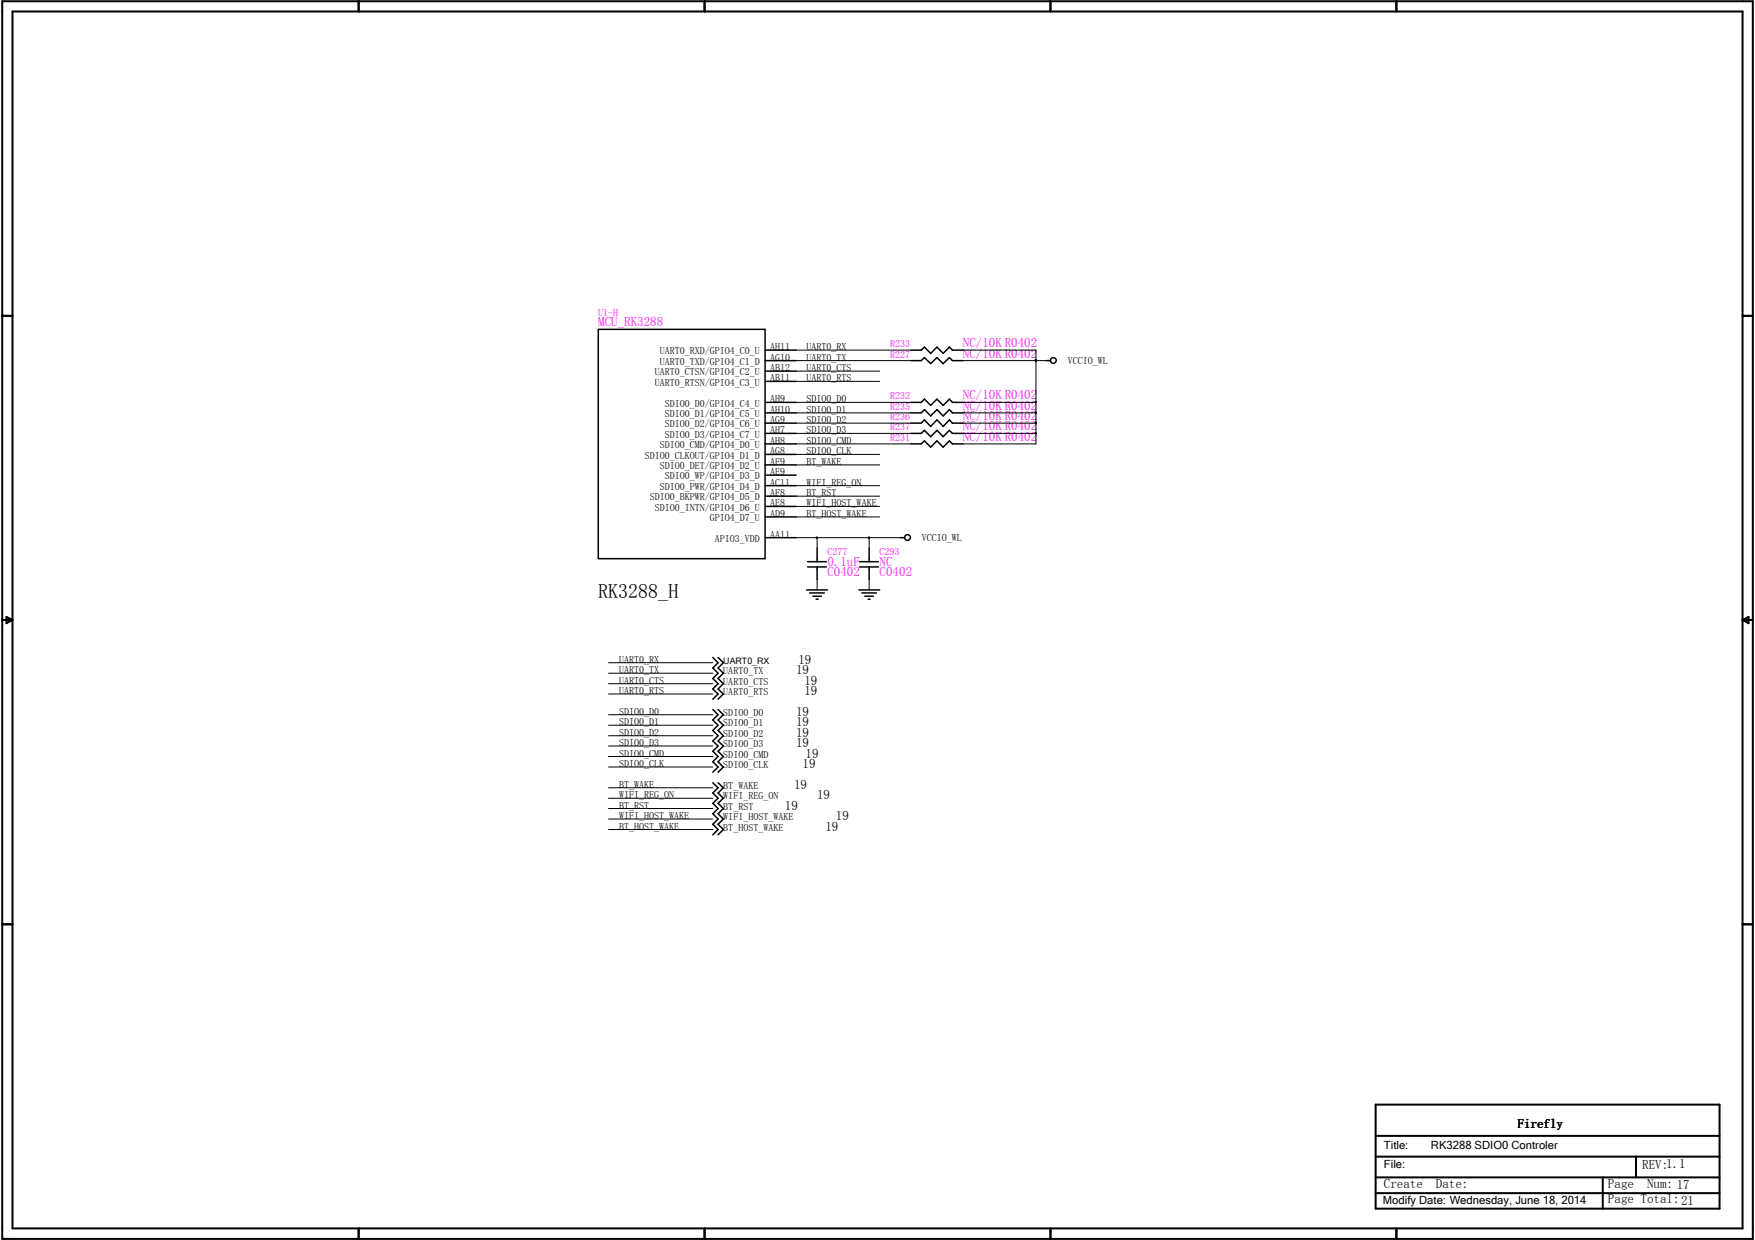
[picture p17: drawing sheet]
<svg xmlns="http://www.w3.org/2000/svg" width="297mm" height="210mm" viewBox="0 0 297 210" stroke-linecap="round" stroke-linejoin="round" font-family="sans-serif">
<defs><g id="words">
<text font-size="3.4" x="101.3" y="101.3">RK3288_H</text>
<g font-size="2.2" fill="#f0f">
<text x="101.3" y="55.2">MCU_RK3288</text>
<text x="163" y="58.8">NC/10K R0402</text>
<text x="163" y="60.5">NC/10K R0402</text>
<text x="163" y="69.3">NC/10K R0402</text>
<text x="163" y="71.1">NC/10K R0402</text>
<text x="163" y="67.6">NC/10K R0402</text>
<text x="163" y="74.6">NC/10K R0402</text>
<text x="163" y="72.9">NC/10K R0402</text>
<text x="140" y="95.8">0.1uF</text>
<text x="148.9" y="95.8">NC</text>
<text x="140" y="97.6">C0402</text>
<text x="148.9" y="97.6">C0402</text>
</g>
<g font-size="2.2">
<text x="135.1" y="112.4">19</text>
<text x="134.7" y="114.1">19</text>
<text x="136.1" y="115.9">19</text>
<text x="136.1" y="117.6">19</text>
<text x="134.7" y="121.2">19</text>
<text x="134.7" y="123">19</text>
<text x="134.7" y="124.7">19</text>
<text x="134.7" y="126.4">19</text>
<text x="135.8" y="130">19</text>
<text x="136.4" y="128.2">19</text>
<text x="132.8" y="137.1">19</text>
<text x="134.4" y="133.5">19</text>
<text x="138.3" y="135.3">19</text>
<text x="139.7" y="140.6">19</text>
<text x="141.5" y="138.8">19</text>
<text x="256.9" y="190.9">Firefly</text>
<text x="278" y="197.9">REV:1.1</text>
<text x="234.2" y="201.1">Create</text>
<text x="243" y="201.1">Date:</text>
<text x="272.2" y="203.6">Page Total:21</text>
<text x="272.2" y="201.1">Page</text>
<text x="278.8" y="201.1">Num: 17</text>
</g>
<g font-size="1.9">
<text x="234.2" y="197.7">File:</text>
<text x="234.2" y="194.6">Title:</text>
<text x="242.2" y="194.6">RK3288 SDIO0 Controler</text>
<text x="234.1" y="203.8">Modify Date: Wednesday, June 18, 2014</text>
</g>
<g font-size="1.7" fill="#f0f">
<text x="101.3" y="53.5">U1-H</text>
<text x="150.7" y="58.8">R233</text>
<text x="150.7" y="60.5">R227</text>
<text x="150.7" y="69.3">R235</text>
<text x="150.7" y="71.1">R236</text>
<text x="150.7" y="67.6">R232</text>
<text x="150.7" y="74.6">R231</text>
<text x="150.7" y="72.9">R237</text>
<text x="140" y="94">C277</text>
<text x="148.9" y="94">C293</text>
</g>
<g font-size="1.7">
<text x="111.7" y="60">UART0_RXD/GPIO4_C0_U</text>
<text x="130.3" y="59.3">AH11</text>
<text x="136.5" y="59.3">UART0_RX</text>
<text x="110.8" y="63.5">UART0_CTSN/GPIO4_C2_U</text>
<text x="110.8" y="65.3">UART0_RTSN/GPIO4_C3_U</text>
<text x="111.7" y="61.8">UART0_TXD/GPIO4_C1_D</text>
<text x="130.3" y="61">AG10</text>
<text x="130.3" y="62.8">AB12</text>
<text x="130.3" y="64.6">AB11</text>
<text x="136.5" y="61">UART0_TX</text>
<text x="136.5" y="62.8">UART0_CTS</text>
<text x="136.5" y="64.6">UART0_RTS</text>
<text x="180.7" y="61.6">VCCIO_WL</text>
<text x="112.5" y="68.8">SDIO0_D0/GPIO4_C4_U</text>
<text x="112.5" y="70.6">SDIO0_D1/GPIO4_C5_U</text>
<text x="130.3" y="68.1">AH9</text>
<text x="130.3" y="69.9">AH10</text>
<text x="130.3" y="71.6">AG9</text>
<text x="136.5" y="69.9">SDIO0_D1</text>
<text x="136.5" y="71.6">SDIO0_D2</text>
<text x="136.5" y="68.1">SDIO0_D0</text>
<text x="109.1" y="77.6">SDIO0_CLKOUT/GPIO4_D1_D</text>
<text x="111.7" y="75.9">SDIO0_CMD/GPIO4_D0_U</text>
<text x="112.5" y="72.3">SDIO0_D2/GPIO4_C6_U</text>
<text x="112.5" y="74.1">SDIO0_D3/GPIO4_C7_U</text>
<text x="130.3" y="76.9">AG8</text>
<text x="130.3" y="73.4">AH7</text>
<text x="130.3" y="75.1">AH8</text>
<text x="136.5" y="73.4">SDIO0_D3</text>
<text x="136.5" y="76.9">SDIO0_CLK</text>
<text x="136.5" y="75.1">SDIO0_CMD</text>
<text x="111.7" y="79.4">SDIO0_DET/GPIO4_D2_U</text>
<text x="111.7" y="82.9">SDIO0_PWR/GPIO4_D4_D</text>
<text x="112.5" y="81.2">SDIO0_WP/GPIO4_D3_D</text>
<text x="130.3" y="78.7">AF9</text>
<text x="130.3" y="80.4">AE9</text>
<text x="130.3" y="82.2">AC11</text>
<text x="130.3" y="84">AF8</text>
<text x="136.5" y="84">BT_RST</text>
<text x="136.5" y="82.2">WIFI_REG_ON</text>
<text x="136.5" y="78.7">BT_WAKE</text>
<text x="110" y="84.7">SDIO0_BKPWR/GPIO4_D5_D</text>
<text x="110.8" y="86.4">SDIO0_INTN/GPIO4_D6_U</text>
<text x="120.1" y="88.2">GPIO4_D7_U</text>
<text x="130.3" y="85.7">AE8</text>
<text x="130.3" y="87.5">AD9</text>
<text x="136.5" y="85.7">WIFI_HOST_WAKE</text>
<text x="136.5" y="87.5">BT_HOST_WAKE</text>
<text x="121" y="91.7">APIO3_VDD</text>
<text x="130.3" y="91">AA11</text>
<text x="156" y="91.6">VCCIO_WL</text>
<text x="104.8" y="114">UART0_TX</text>
<text x="104.8" y="112.2">UART0_RX</text>
<text x="104.8" y="115.7">UART0_CTS</text>
<text x="104.8" y="117.5">UART0_RTS</text>
<text x="122.4" y="114.1">UART0_TX</text>
<text x="122.4" y="115.9">UART0_CTS</text>
<text x="122.4" y="117.6">UART0_RTS</text>
<text x="104.8" y="122.8">SDIO0_D1</text>
<text x="104.8" y="124.5">SDIO0_D2</text>
<text x="104.8" y="121">SDIO0_D0</text>
<text x="122.4" y="121.2">SDIO0_D0</text>
<text x="122.4" y="123">SDIO0_D1</text>
<text x="122.4" y="124.7">SDIO0_D2</text>
<text x="104.8" y="126.3">SDIO0_D3</text>
<text x="104.8" y="129.8">SDIO0_CLK</text>
<text x="104.8" y="128.1">SDIO0_CMD</text>
<text x="122.4" y="126.4">SDIO0_D3</text>
<text x="122.4" y="130">SDIO0_CLK</text>
<text x="122.4" y="128.2">SDIO0_CMD</text>
<text x="104.8" y="136.9">BT_RST</text>
<text x="104.8" y="135.1">WIFI_REG_ON</text>
<text x="104.8" y="133.3">BT_WAKE</text>
<text x="122.4" y="135.3">WIFI_REG_ON</text>
<text x="122.4" y="137.1">BT_RST</text>
<text x="122.4" y="133.5">BT_WAKE</text>
<text x="104.8" y="138.6">WIFI_HOST_WAKE</text>
<text x="104.8" y="140.4">BT_HOST_WAKE</text>
<text x="122.4" y="138.8">WIFI_HOST_WAKE</text>
<text x="122.4" y="140.6">BT_HOST_WAKE</text>
</g>
<text font-size="1.5" x="122.4" y="112.4">UART0_RX</text>
</g></defs>
<g fill="none" stroke="#000" stroke-width=".34">
<path d="M.4 .2h296.3v209.5h-296.3zM2.1 1.9h292.8v206h-292.8zM60.7 .2v1.7M119.2 .2v1.7M177.8 .2v1.7M236.3 .2v1.7M.4 53.5h1.7M294.9 53.5h1.8M.4 104.9h1.7M1.1 104.4l1 .5-1 .6zM294.9 104.9h1.8M294.9 104.9l1-.5v1.1z"/>
<path d="M.4 156.5h1.7M294.9 156.5h1.8M232.8 192.3h58.2M232.8 187h58.2v17.6h-58.2zM232.8 195.8h58.2M232.8 199.3h58.2M271.3 199.3v5.3M276.9 195.8v3.5M60.7 207.9v1.8M119.2 207.9v1.8M177.8 207.9v1.8M232.8 202h58.2"/>
<path d="M236.3 207.9v1.8"/>
</g>
<g fill="none" stroke="#000" stroke-width=".25">
<path d="M101.3 55.8h28.2v38.8h-28.2zM129.5 59.3h5.2M154.2 59.3h1.7l.6-.5 1 1 1.1-1 1 1 1.1-1 .5 .5h1.8M129.5 69.9h5.2M129.5 75.1h5.2M129.5 71.6h5.2M129.5 68.1h5.2M129.5 61h5.2M129.5 62.8h5.2M129.5 64.6h5.2M129.5 76.9h5.2M129.5 73.4h5.2"/>
<path d="M129.5 78.7h5.2M154.2 69.9h1.7l.6-.6 1 1.1 1.1-1.1 1 1.1 1.1-1.1 .5 .6h1.8M154.2 75.1h1.7l.6-.5 1 1.1 1.1-1.1 1 1.1 1.1-1.1 .5 .5h1.8M154.2 71.6h1.7l.6-.5 1 1.1 1.1-1.1 1 1.1 1.1-1.1 .5 .5h1.8M154.2 68.1h1.7l.6-.5 1 1 1.1-1 1 1 1.1-1 .5 .5h1.8M154.2 61h1.7l.6-.5 1 1.1 1.1-1.1 1 1.1 1.1-1.1 .5 .5h1.8M154.2 73.4h1.7l.6-.5 1 1 1.1-1 1 1 1.1-1 .5 .5h1.8M177.1 61h.7M129.5 80.4h5.2M129.5 82.2h5.2M129.5 84h5.2M129.5 85.7h5.2"/>
<path d="M129.5 91h5.2M129.5 87.5h5.2M136.5 99.9h3.5M136.7 95.1h3.2M136.7 96h3.2M138.3 92.8v2.3M138.3 96v2.1M145.4 99.9h3.5M145.5 95.1h3.2M145.5 96h3.2M147.1 92.8v2.3M147.1 96v2.1"/>
<path d="M152.4 91h.7M120.6 111.3l.9 .9-.9 .9 .9 .9-.9 .9 .9 .8-.9 .9 .9 .9-.9 .9M121.5 111.3l.9 .9-.9 .9 .9 .9-.9 .9 .9 .8-.9 .9 .9 .9-.9 .9M137 100.4h2.5M137.6 100.9h1.4M138.1 101.4h.4M145.9 100.4h2.4M146.4 100.9h1.4M146.9 101.4h.4M120.6 120.1l.9 .9-.9 .9 .9 .9-.9 .9 .9 .8-.9 .9 .9 .9-.9 .9 .9 .9-.9 .8 .9 .9-.9 .9M120.6 132.5l.9 .8-.9 .9 .9 .9-.9 .9 .9 .9-.9 .9 .9 .8-.9 .9 .9 .9-.9 .9M121.5 120.1l.9 .9-.9 .9 .9 .9-.9 .9 .9 .8-.9 .9 .9 .9-.9 .9 .9 .9-.9 .8 .9 .9-.9 .9"/>
<path d="M121.5 132.5l.9 .8-.9 .9 .9 .9-.9 .9 .9 .9-.9 .9 .9 .8-.9 .9 .9 .9-.9 .9"/>
<circle cx="178.3" cy="61" r=".49"/>
<circle cx="153.6" cy="91" r=".49"/>
</g>
<g fill="none" stroke="#000" stroke-width=".17">
<path d="M134.7 59.3h19.5M163 59.3h12.3v15.8h-12.3M134.7 69.9h19.5M134.7 68.1h19.5M134.7 71.6h19.5M134.7 61h19.5M134.7 73.4h19.5M134.7 75.1h19.5M134.7 76.9h14.2M134.7 62.8h14.2M134.7 64.6h14.2M134.7 78.7h14.2"/>
<path d="M163 69.9h12.3M163 68.1h12.3M163 71.6h12.3M163 61h14.1M163 73.4h12.3M175.2 60.9h.2v.2h-.2zM175.2 68h.2v.2h-.2zM175.2 69.8h.2v.1h-.2zM175.2 71.5l.2 .1-.1 .2zM175.2 73.3h.2v.1h-.2zM175.3 61h.1M134.7 85.7h14.2"/>
<path d="M134.7 84h14.2M134.7 87.5h14.2M134.7 82.2h14.2M134.7 91h17.7M138.2 90.9h.1v.2h-.1zM138.3 91v1.8M138.3 98.1v1.8M147 90.9l.2 .1-.1 .1zM147.1 91v1.8M147.1 98.1v1.8M103 114h17.6M103 115.7h17.6"/>
<path d="M103 112.2h17.6M103 117.5h17.6M103 122.8h17.6M103 124.5h17.6M103 138.6h17.6M103 136.9h17.6M103 135.1h17.6M103 126.3h17.6M103 129.8h17.6M103 128.1h17.6M103 121h17.6M103 133.3h17.6"/>
<path d="M103 140.4h17.6"/>
</g>
<g fill="#000">
<path d="M175.2 60.9h.2v.2h-.2z" fill-rule="evenodd"/>
<path d="M175.2 68h.2v.2h-.2z" fill-rule="evenodd"/>
<path d="M175.2 69.8h.2v.1h-.2z" fill-rule="evenodd"/>
<path d="M175.2 71.5l.2 .1-.1 .2z" fill-rule="evenodd"/>
<path d="M175.2 73.3h.2v.1h-.2z" fill-rule="evenodd"/>
<path d="M175.2 60.9h.2v.2h-.2z" fill-rule="evenodd"/>
<path d="M138.2 90.9h.1v.2h-.1z" fill-rule="evenodd"/>
<path d="M147 90.9l.2 .1-.1 .1z" fill-rule="evenodd"/>
</g>
<use href="#words"/>
</svg>
